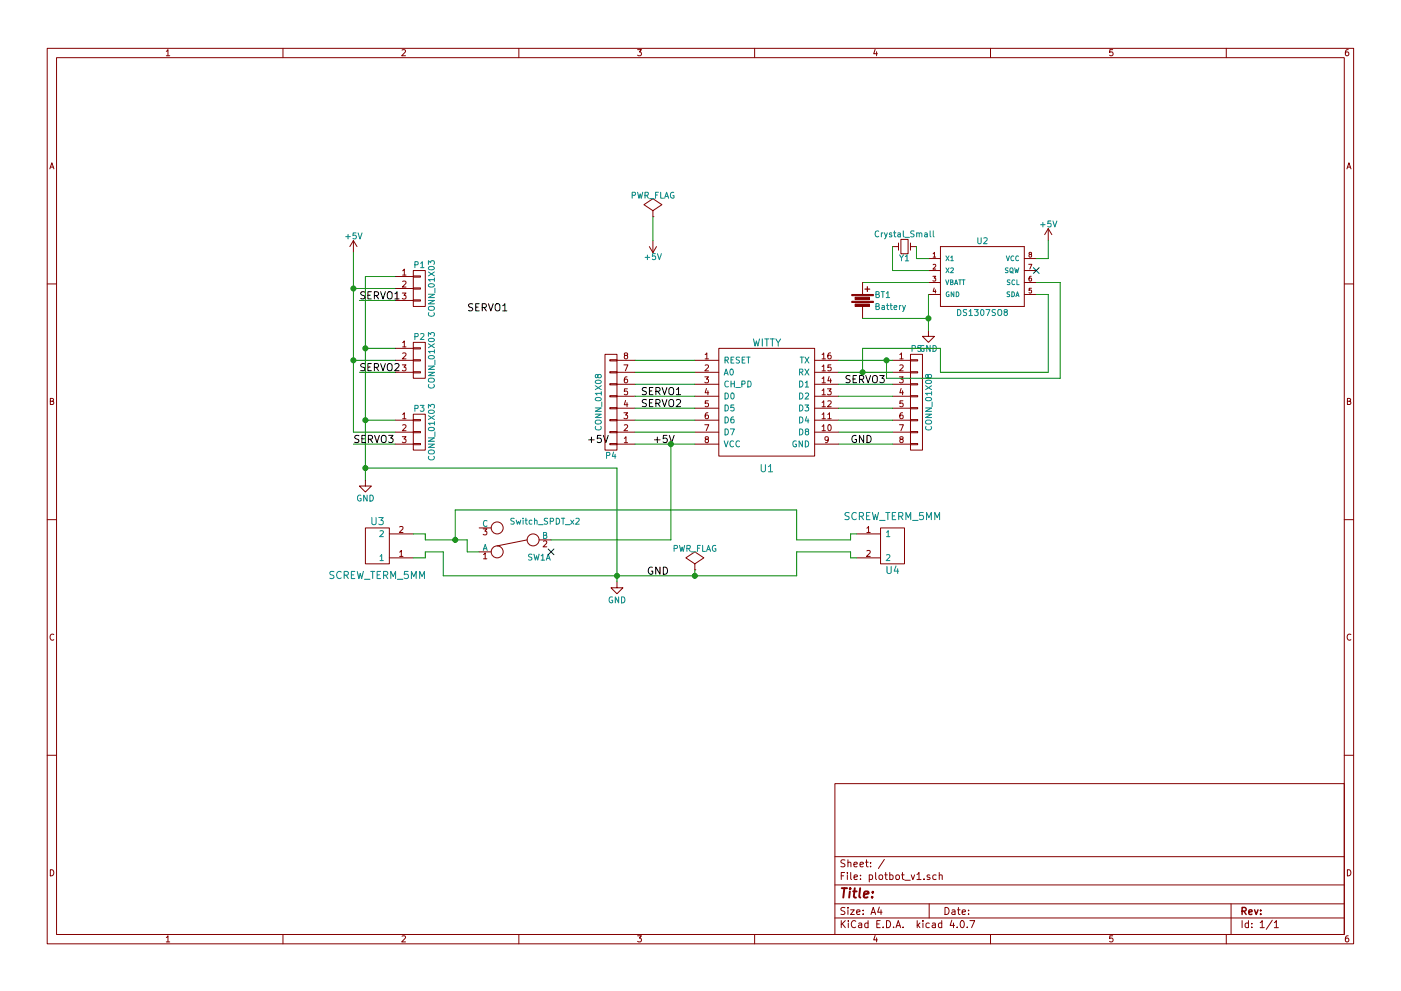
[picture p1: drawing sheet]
<svg xmlns="http://www.w3.org/2000/svg" width="297mm" height="210mm" viewBox="0 0 297 210" stroke-linecap="round" stroke-linejoin="round" font-family="sans-serif">
<g fill="none" stroke="#840000" stroke-width=".21">
<path d="M10 10.3h277v189.9h-277zM12 12.2h273v186.1h-273zM35.3 10.9l.3-.4v1.3M35.3 11.8h.7M60 10.3v1.9M85.2 10.6l.5-.1 .3 .4-.8 .9h.8M110 10.3v1.9M135.2 10.5h.8l-.4 .5 .3 .1 .1 .2-.1 .4-.2 .1-.5-.1M160 10.3v1.9M185.5 10.5l-.3 .9h.8M185.9 11v.8M210 10.3v1.9"/>
<path d="M235.9 10.5h-.6v.6h.6l.1 .5-.3 .2-.4-.1M260 10.3v1.9M285.9 10.5l-.4 .1-.2 .2-.1 .8 .3 .2 .4-.1 .1-.4-.1-.2-.4-.1-.3 .3M10.6 35.8l.4-1.3 .4 1.3M10.7 35.5h.6M285.6 35.8l.4-1.3 .4 1.3M285.7 35.5h.6M74.9 51l-.7 1.3M74.9 51v2.6M74.9 51l.8 1.3M83.8 58.7h3.8M85.4 57.4l.3-.3v1.3"/>
<path d="M85.4 59.7l.5-.1 .2 .4-.8 .9h.8M85.4 58.4h.7M87.6 58.5h1.6v.3h-1.6zM87.6 57.4h2.6v7.6h-2.6zM137.7 52.3l.7 1.3M138.4 46h.1M138.4 44.7l1.9-1.3-1.9-1.2-1.9 1.2 1.9 1.3v1.3M138.4 51v2.6M139.2 52.3l-.8 1.3M182.9 59.9v2.6M189.2 52.3h1.3M190.5 51.6v1.5"/>
<path d="M191 50.8h1.5v3h-1.5zM193 52.3h1.3M193 51.6v1.5M196.8 54.9h2.6M196.8 57.4h2.6M196.8 59.9h2.6M197.8 58.6h.6l-.3 .4 .3 .1v.4h-.6M197.8 53.8l.3-.3v1.1M197.8 56.2l.4-.1 .2 .3-.6 .7h.6M197.8 54.6h.6M199.4 52.3h17.8v12.7h-17.8zM217.2 54.9h2.5"/>
<path d="M217.2 57.4h2.5M217.2 59.9h2.5M218.1 56.1h.7l-.5 1M218.3 54l-.1-.2v-.2h.4l.1 .3-.5 .3 .1 .4 .4-.1v-.4l-.2-.1M218.6 58.6l-.3 .1-.1 .7 .1 .2 .4-.1-.1-.5h-.3l-.1 .2M222.2 48.5l-.7 1.3M222.2 48.5v2.5M222.2 48.5l.8 1.3M10 60.2h2M83.8 76.4h3.8M83.8 79h3.8M83.8 61.2h3.8"/>
<path d="M83.8 63.7h3.8M83.8 73.9h3.8M85.3 62.2h.8l-.5 .5 .4 .1v.5l-.1 .1-.6-.1M85.3 77.4h.8l-.5 .5 .4 .1v.6l-.1 .1-.6-.1M85.4 72.7l.3-.4v1.3M85.4 75l.5-.1 .2 .3-.8 .9h.8M85.4 73.6h.7M87.6 63.6h1.6v.3h-1.6zM87.6 61.1h1.6v.2h-1.6zM87.6 78.9h1.6v.2h-1.6zM87.6 76.3h1.6v.3h-1.6zM87.6 73.8h1.6v.2h-1.6z"/>
<path d="M87.6 72.6h2.6v7.7h-2.6zM128.3 75.2h2.5v20.3h-2.5zM129.3 76.3h1.5v.3h-1.5zM129.3 78.9h1.5v.2h-1.5zM130.8 76.4h3.8M130.8 79h3.8M132.3 77.4h.8l-.5 1.3M132.6 75.4l-.2-.2v-.2h.6v.3l-.5 .2-.1 .2v.3l.2 .1h.2l.3-.2-.1-.4-.2-.1M132.9 80h-.3l-.2 .3v.7l.2 .2 .4-.1-.1-.6-.3-.1-.2 .3M147.3 76.4h5.1M147.3 79h5.1M149.4 80h.8l-.4 .4 .4 .1v.6l-.2 .1-.6-.1"/>
<path d="M149.5 75.2l.4-.3v1.2M149.5 77.5l.5-.1 .2 .4-.8 .9h.8M149.5 76.1h.7M152.4 73.9h20.3v22.9h-20.3zM172.7 76.4h5.1M172.7 79h5.1M174.3 77.8l.4-.4v1.3M174.3 75.2l.4-.3v1.2M174.3 76.1h.7M174.3 78.7h.7M175.8 79.9l-.3 .9h.8M176.1 74.9h-.4l-.1 .3-.1 .7 .2 .2 .5-.1-.1-.6h-.4l-.2 .2"/>
<path d="M176.2 77.4h-.6l-.1 .6h.7v.6l-.2 .1-.5-.1M182.9 65v2.6M189.2 76.4h3.8M189.2 79h3.8M190.7 80h.8l-.4 .4 .3 .1v.6l-.1 .1-.6-.1M190.8 75.2l.3-.3v1.2M190.8 77.5l.5-.1 .2 .4-.8 .9h.8M190.8 76.1h.7M193 75.2h2.6v20.3h-2.6zM193 78.9h1.6v.2h-1.6zM193 76.3h1.6v.3h-1.6zM196.8 70.1v1.3h1.3l-1.3 1.2-1.2-1.2h1.2"/>
<path d="M196.8 62.5h2.6M198.1 61.1l-.3 .7h.7M198.3 61.5v.7M217.2 62.5h2.5M218.7 61.2h-.5v.4h.4l.1 .5h-.5M285 60.2h2M10.7 85.1h.5l.1-.5-.6-.1v1.3h.5l.2-.4-.3-.3M83.8 89.1h3.8M83.8 91.7h3.8M83.8 94.2h3.8M85.3 92.7h.8l-.5 .4 .4 .1v.6l-.1 .1-.6-.1M85.4 87.9l.3-.3v1.2"/>
<path d="M85.4 90.2l.5-.1 .2 .4-.8 .9h.8M85.4 88.8h.7M87.6 94.1h1.6v.3h-1.6zM87.6 91.6h1.6v.2h-1.6zM87.6 89h1.6v.3h-1.6zM87.6 87.9h2.6v7.6h-2.6zM129.3 81.4h1.5v.3h-1.5zM129.3 83.9h1.5v.3h-1.5zM129.3 86.5h1.5v.2h-1.5zM129.3 89h1.5v.3h-1.5zM129.3 91.6h1.5v.2h-1.5zM129.3 94.1h1.5v.3h-1.5z"/>
<path d="M130.8 81.5h3.8M130.8 84.1h3.8M130.8 86.6h3.8M130.8 89.1h3.8M130.8 91.7h3.8M130.8 94.2h3.8M132.3 87.6h.8l-.5 .5 .4 .1v.5l-.2 .1-.5-.1M132.4 93l.3-.3v1.2M132.4 90.2l.4-.1 .3 .4-.8 .9h.8M132.4 93.9h.7M132.6 85l-.2 .9h.7M132.9 85.4v.9"/>
<path d="M133 82.5h-.6v.6h.6v.5l-.2 .2-.4-.2M147.3 81.5h5.1M147.3 84.1h5.1M147.3 86.6h5.1M147.3 89.1h5.1M147.3 91.7h5.1M147.3 94.2h5.1M149.4 90.1h.9l-.6 1.3M149.7 93.2l-.2-.2 .1-.2h.6v.3l-.6 .1-.1 .2 .1 .4 .1 .1h.3l.2-.2v-.4l-.2-.1M149.8 82.4l-.3 .9h.8M150.1 87.6h-.4l-.1 .3-.1 .7 .2 .2 .5-.1-.1-.6h-.4l-.2 .2M150.1 82.9v.9"/>
<path d="M150.2 85h-.6l-.1 .6h.7v.6l-.2 .1-.5-.1M172.7 81.5h5.1M172.7 84.1h5.1M172.7 86.6h5.1M172.7 89.1h5.1M172.7 91.7h5.1M172.7 94.2h5.1M174.3 90.5l.4-.4v1.3M174.3 87.9l.4-.3v1.2M174.3 85.4l.4-.4v1.3M174.3 82.8l.4-.3v1.3M174.3 80.3l.4-.3v1.2"/>
<path d="M174.3 91.4h.7M174.3 88.8h.7M174.3 86.3h.7M174.3 83.8h.7M174.3 81.2h.7M175.4 82.5h.8l-.4 .5 .4 .1v.5l-.2 .2-.6-.2M175.5 87.9l.4-.3v1.2M175.5 85.1l.5-.1 .2 .4-.8 .9h.8M175.5 88.8h.7M175.6 93.2l-.2 .2h-.4v-.6l.4-.1 .2 .2v.7l-.3 .3h-.3M175.6 90.2l.2-.1a.67 .67 0 0 1 .4 .6 .67 .67 0 0 1-.4 .7l-.3-.5zM176.1 80.4v.8"/>
<path d="M189.2 81.5h3.8M189.2 84.1h3.8M189.2 86.6h3.8M189.2 89.1h3.8M189.2 91.7h3.8M189.2 94.2h3.8M190.7 90.1h.8l-.5 1.3M191 93.2l-.2-.2v-.2h.6v.3l-.5 .1-.1 .2v.4l.2 .1h.3l.2-.2-.1-.4-.1-.1M191.1 82.4l-.3 .9h.7M191.4 87.6h-.4l-.2 .3v.7l.2 .2 .4-.1v-.6h-.4l-.2 .2M191.4 82.9v.9M191.4 85h-.6v.6h.6v.6l-.1 .1-.5-.1"/>
<path d="M193 94.1h1.6v.3h-1.6zM193 91.6h1.6v.2h-1.6zM193 89h1.6v.3h-1.6zM193 86.5h1.6v.2h-1.6zM193 83.9h1.6v.3h-1.6zM193 81.4h1.6v.3h-1.6zM285.7 85.1h.5l.1-.5-.6-.1v1.3h.5l.2-.4-.3-.3M10 110.3h2M77.5 112h5v7.6h-5zM77.5 101.8v1.3h1.2l-1.2 1.3-1.3-1.3h1.3M82.5 118.4h5.1M82.5 113.3h5.1"/>
<path d="M84.7 117.1l.4-.3v1.3M84.7 111.8l.5-.1 .2 .4-.7 .9h.7M84.7 118.1h.7M101.6 117.1h2.5M101.6 112h2.5M102.4 112.2h.8l-.4 .5 .4 .1v.6l-.2 .1-.6-.1M102.5 117.6l.4-.3v1.3M102.5 118.6h.7M111.8 114.5l-6.4 1.3M114.3 114.5h2.5M115.2 114.9l.5-.1 .2 .3-.8 .9h.8M147.3 119.6l1.9-1.2-1.9-1.3-1.9 1.3 1.9 1.2v1.3"/>
<path d="M181.6 118.4h5.1M181.6 113.3h5.1M183.8 112.1l.3-.4v1.3M183.8 116.9l.5-.1 .2 .3-.8 1h.8M183.8 113h.7M186.7 112h5.1v7.6h-5.1zM285 110.3h2M11.4 134.6a.58 .58 0 0 0-.8 .6 .58 .58 0 0 0 .8 .5M130.8 123.4v1.3h1.3l-1.3 1.3-1.3-1.3h1.3M147.3 120.9h.1M286.4 134.6a.58 .58 0 0 0-.8 .6 .58 .58 0 0 0 .8 .5M10 160.2h2"/>
<path d="M177 166.3h108v32h-108zM285 160.2h2M10.7 184.5a.65 .65 0 0 1 .7 .7 .65 .65 0 0 1-.7 .6zM35.3 198.9l.3-.4v1.3M35.3 199.8h.7M60 198.3v1.9M85.2 198.6l.5-.1 .3 .4-.8 .9h.8M110 198.3v1.9M135.2 198.5h.8l-.4 .5 .3 .1 .1 .2-.1 .4-.2 .1-.5-.1M160 198.3v1.9M177 194.8h108M177 191.8h108"/>
<path d="M177 187.8h108M177 181.8h108M178.4 195.3v1.5M178.4 185.8h.5M178.6 196l.6 .8M179.1 185.1h-.7v1.5M179.1 192.6l-.5-.1-.3 .3 .1 .3 .7 .4v.4l-.2 .1-.6-.1M179.1 182.5l-.5-.1-.3 .3 .1 .3 .7 .4v.4l-.2 .1-.6-.1M179.2 195.3l-.8 .9M179.7 185.1v.2M179.7 185.6v1M179.8 192.5v.2"/>
<path d="M179.8 183.1l.2-.2 .4 .1v.9M179.8 182.4v1.5M179.8 193v1M179.9 195.3v.2M179.9 195.8v1M180.3 193h.8l-.8 1h.8M180.4 185.1v1.3l.2 .2M181.1 183.4l.7-.1-.1-.3-.4-.1-.2 .2v.7h.6M181.1 186.1l.7-.1-.1-.3-.4-.1-.2 .2 .1 .7h.5M181.4 195.5a.71 .71 0 0 0-1 .5 .71 .71 0 0 0 .8 .8l.2-.1M181.6 193.5l.7-.1v-.3l-.4-.1-.3 .2 .1 .7h.6M182.1 195.9h.6v.9"/>
<path d="M182.3 183.4l.8-.1-.1-.3-.4-.1-.3 .2 .1 .7h.6M182.4 186.5v.1M182.4 185.7v.1M182.7 196.2l-.7 .3 .2 .3 .5-.1M183 193.9v.1M183 193.1v.1M183.5 182.9h.6M183.7 182.4v1.3l.4 .2M184 195.9l-.4-.1-.3 .3 .1 .6 .2 .1 .4-.1M184 195.3v1.5M184.3 185.7l.4-.1 .3 .3-.1 .6h-.6M184.3 185.6v1.5"/>
<path d="M184.6 183.8v.1M184.6 183v.1M184.7 194l.4-1.5 .5 1.5M184.8 193.6h.7M185.5 198.5l-.3 .9h.8M185.6 185.1v1.3l.3 .2M185.9 199v.8M185.9 196h.5M186.4 192.5l-.3 1h.9M186.4 185.7l.2-.1 .5 .1v.6l-.1 .2-.4 .1-.2-.1zM186.6 195.3h-.7v1.5h.7M186.8 193v1"/>
<path d="M187.2 196.7v.1M187.5 182.3l-1.3 2M187.6 185.6h.5M187.8 185.1v1.3l.3 .2M188 195.3a.76 .76 0 0 1 .8 .8 .76 .76 0 0 1-.8 .7zM188.6 185.7l.5-.1 .3 .3-.2 .6h-.6M188.6 185.1v1.5M189.5 196.7v.1M190 196.8l.4-1.5 .6 1.5M190 185.7l.2-.1 .4 .1 .1 .6-.1 .2-.4 .1-.2-.1zM190.1 196.4h.7M191.1 185.6h.6"/>
<path d="M191.3 185.1v1.3l.4 .2M191.5 196.7v.1M191.8 186.8h1.2M193.2 185.6l.3 1 .4-1M194.4 185.5l.4-.4v1.5M194.4 186.6h.9M194.5 195.3v1.5M194.6 196.3l.4 .5M195 195.8l-.5 .6M195.7 195.3v.2M195.7 195.8v1M195.9 186.5v.1"/>
<path d="M197 191.8v3M197 195.9l-.4-.1-.3 .3 .1 .6 .2 .1 .4-.1M197.1 185.7l-.3-.1-.3 .2 .1 .2 .5 .2v.3h-.6M197.7 195.9h.6v.9M198.3 196.2l-.7 .3 .2 .3 .5-.1M198.5 185.7l-.5-.1-.2 .3v.6l.2 .1 .5-.1M199.1 185.7l.2-.1 .4 .1 .1 .9M199.1 185.1v1.5M199.7 195.9l-.5-.1-.2 .3v.6l.2 .1 .5-.1M199.7 195.3v1.5M200.4 192.5a.76 .76 0 0 1 .8 .8 .76 .76 0 0 1-.8 .7zM201.8 195.2l-.4 1.1h1"/>
<path d="M201.9 193.1h.5l.1 .9M202.2 195.8v1M202.5 193.4l-.7 .3 .2 .3 .5-.1M202.9 196.7v.1M203 193h.6M203.2 192.5v1.3l.4 .2M203.8 195.4l.1-.1a.8 .8 0 0 1 .6 .8 .8 .8 0 0 1-.6 .7 .97 .97 0 0 1-.1-1.4zM204 193.5l.7-.1-.1-.3-.4-.1-.2 .2 .1 .7h.5M205.1 196.7v.1M205.4 193.9v.1M205.4 193.1v.1M205.6 195.3h1.1l-.7 1.5"/>
<path d="M210 198.3v1.9M235.9 198.5h-.6v.7l.6-.1 .1 .5-.3 .2-.4-.1M260 198.3v1.9M261 191.8v6.5M263.3 195.3v1.5M264.7 195.9l-.4-.1-.3 .3 .1 .6 .2 .1 .4-.1M264.7 195.3v1.5M265.4 196.7v.1M265.4 195.9v.1M267.2 195.8l.4-.5v1.5M267.2 196.8h.8M269.7 195.2l-1.2 2"/>
<path d="M270.2 195.8l.4-.5v1.5M270.2 196.8h.8M285.7 184.5a.65 .65 0 0 1 .7 .7 .65 .65 0 0 1-.7 .6zM285.9 198.5l-.4 .1-.2 .3-.1 .7 .3 .2 .4-.1 .1-.4-.1-.2-.4-.1-.3 .3"/>
<circle cx="105.4" cy="112" r="1.27"/>
<circle cx="105.4" cy="117.1" r="1.27"/>
<circle cx="113" cy="114.5" r="1.27"/>
</g>
<path d="M263.3 193.3l.8-.1 .1-.2-.1-.3-.2-.2h-.6v1.5M263.7 193.3l.5 .7M264.8 193.5l.7-.1-.1-.3-.4-.1-.2 .2v.7h.6M266 193l.3 1 .4-1M267.3 193.9v.1M267.3 193.1v.1" fill="none" stroke="#840000" stroke-width=".3"/>
<path d="M178.5 188.4h1.1M179 188.4l-.2 2M180.2 189.1l-.2 1.3M180.3 188.4l-.1 .2 .2-.1-.1-.1-.1 .2M180.9 189.1h.7M181.2 188.4l-.2 1.8 .1 .1 .4 .1M182.4 188.4l-.2 1.8 .2 .2M183.2 189.8l.9-.2v-.4l-.6-.1-.3 .3v.9h.7M184.9 190.3v.1M185.1 189.2l-.1 .2-.1-.1 .2-.1-.1 .2" fill="none" stroke="#840000" stroke-width=".41"/>
<g fill="none" stroke="#008484" stroke-width=".21">
<path d="M73.3 50.2h1M73.8 49.7v1M75.5 49.4h-.6l-.1 .6h.7v.6l-.2 .1-.5-.1M75.9 49.4l.4 1.3 .5-1.3M88 56.2l.6-.1v-.5l-.6-.1v1.3M89.2 55.9l.3-.4v1.3M89.2 56.8h.7M90.8 56.1v-.8l.5 .4 .1-.3h.6l.1 .1-.1 .6M90.8 57.7l1.3 .8M90.9 56.7a.76 .76 0 0 1 1.2 .3 .74 .74 0 0 1-1.3-.2zM92.1 59.3h-1.3l.4 .4M92.1 59v.7"/>
<path d="M92.1 57.7l-1.3 .8M134 41.4h.6l.1-.5-.7-.1v1.3M135.2 40.8l.3 1.3 .2-1 .3 1 .3-1.3M136.8 41.4h.6v-.5l-.6-.1v1.3M136.8 54.6h.9M137.1 41.4l.4 .7M137.3 54.1v1M137.7 42.2h1M139 53.8h-.6l-.1 .6h.7v.6l-.2 .1-.5-.1M139 41.4h.4M139.4 53.8l.4 1.3 .4-1.3M139.6 40.8h-.6v1.3"/>
<path d="M140.1 40.8v1.3h.6M140.9 42.1l.4-1.3 .5 1.3M141 41.7h.6M142.8 40.8a.59 .59 0 0 0-.7 .6 .59 .59 0 0 0 .7 .6l.1-.5h-.2M186.3 49.1a.56 .56 0 0 0-.8 .5 .56 .56 0 0 0 .8 .5M186.9 49.4v.9M187.2 49.4l-.3 .3M187.5 49.4l.3 .9M188.1 49.4l-.4 1.2-.2 .1M189.1 49.5l-.4-.1-.1 .2v.2l.5 .1v.3h-.5M189.5 49.4h.4M189.6 49v1.1l.3 .2"/>
<path d="M190.4 49.5h.5v.8M190.7 54.1l.4 .6 .5-.6M190.9 49.7l-.6 .3 .2 .3 .4-.1M191.1 54.7v.6M191.5 49v1.1l.2 .2M191.9 50.4h.9M191.9 54.4l.4-.3v1.2M191.9 55.3h.8M193.8 49h-.6l-.1 .5a.54 .54 0 0 1 .7 .6l-.2 .2-.5-.1M194.4 49.5l.1-.1 .3 .1 .1 .8M194.4 49.4v.9M194.9 49.6l.2-.2 .3 .1 .1 .8"/>
<path d="M196.1 49.5h.4l.1 .8M196.6 49.7l-.6 .3 .2 .3 .4-.1M197.2 49v1.1l.2 .2M197.9 49v1.1l.1 .2M200.5 59.4l.3 1 .4-1M200.6 54.3l.6 1M200.6 56.8l.6 1.1M201.2 54.3l-.6 1M201.2 56.8l-.6 1.1M201.5 59.9l.5-.1v-.3l-.5-.1v1h.4l.2-.3-.2-.2M201.6 54.6l.3-.3v1M201.6 56.9l.4-.1 .1 .3-.6 .8h.6"/>
<path d="M201.6 55.3h.5M203.3 59.4h.5M203.5 59.4v1M204 59.4h.6M204.3 59.4v1M207.3 50.4v1.1l.2 .2h.3l.2-.2v-1.1M208.6 50.5l.5-.1 .2 .4-.8 .9h.8M213.4 54.3l.3 1 .3-1M213.7 56.9h-.5v.3a.43 .43 0 0 1 .5 .6h-.5M214.1 59.4h-.5v.4a.43 .43 0 0 1 .5 .5h-.5M214.2 56.9l.4-.1 .1 .2 .1 .5-.2 .4-.4-.2zM214.3 57.6l.5 .4"/>
<path d="M214.9 54.4a.44 .44 0 0 0-.6 .4 .44 .44 0 0 0 .6 .4M215.1 59.5a.44 .44 0 0 0-.6 .4 .44 .44 0 0 0 .6 .4M215.1 56.8l.3 1.1 .2-.8 .1 .8 .3-1.1M215.6 59.4v1h.5M216 54.4a.44 .44 0 0 0-.7 .4 .44 .44 0 0 0 .7 .4M220.6 47.7h1M221.1 47.2v1M222.8 46.9h-.6l-.1 .6h.7v.5l-.2 .2-.5-.2M223.2 46.9l.4 1.3 .5-1.3M88 71.4l.6-.1v-.4l-.6-.1v1.2M89.2 70.9l.5-.1 .2 .3-.8 .9h.8M90.8 63.7h1.3l-1.3 .8h1.3"/>
<path d="M90.8 62.4h1.3l-1.3 .7h1.3M90.8 79h1.3l-1.3 .7h1.3M90.8 77.7h1.3l-1.3 .7h1.3M90.8 71.3v-.7l.5 .4 .1-.4h.6l.1 .2-.1 .5M90.8 72.9l1.3 .9M90.9 65.2l.8-.2a.42 .42 0 0 1 .4 .2 .42 .42 0 0 1-.1 .5l-.3 .1h-.7l-.2-.2zM90.9 60.4a.76 .76 0 0 1 1.2 .2 .74 .74 0 0 1-1.3-.1zM90.9 75.6a.76 .76 0 0 1 1.2 .3 .74 .74 0 0 1-1.3-.2zM90.9 72a.76 .76 0 0 1 1.2 .2 .74 .74 0 0 1-1.3-.1zM90.9 66.3a.56 .56 0 0 0 .6 .8 .56 .56 0 0 0 .5-.8M92.1 74.6h-1.3l.4 .3M92.1 74.2v.7"/>
<path d="M92.1 72.9l-1.3 .9M92.2 61.2v.9M92.2 76.4v1M126.7 79.7l.3-.3 .4 .1 .1 .2-.1 .4-.4 .1-.2-.1-.2-.6h-.3v.6l.2 .1 .2-.3M153.5 79.6l.4-1.3 .5 1.3M153.7 79.2h.6M153.7 76.4l.6-.1 .1-.4-.7-.1v1.2M154 76.4l.4 .6M154.9 78.4l.1-.1a.67 .67 0 0 1 .5 .6 .67 .67 0 0 1-.5 .7l-.2-.5zM155 76.3h.4M155.6 75.8h-.6v1.2h.6M156.8 75.8h-.6l-.1 .4a.54 .54 0 0 1 .6 .7l-.1 .1h-.5"/>
<path d="M157.4 76.3h.4M158 75.8h-.6v1.2h.6M158.3 75.8h.7M158.7 75.8v1.2M159.7 71.9l.4 1.5 .3-1.1 .3 1.1 .3-1.5M161.6 71.9v1.5M162.2 71.9h.8M162.6 71.9v1.5M163.3 71.9h.9M163.8 71.9v1.5M164.5 71.9l.5 .8 .5-.8M165 72.7v.7"/>
<path d="M169.5 79l.6-.1 .1-.5-.7-.1v1.3M169.6 75.8h.8M169.8 79l.4 .6M170 75.8v1.2M170.7 78.3l.8 1.3M170.7 75.8l.8 1.2M171.5 78.3l-.8 1.3M171.5 75.8l-.8 1.2M185.7 62.5l.6-.1v-.4l-.6-.1v1.2h.5l.2-.4-.2-.2M185.7 65l.6-.1v-.4l-.6-.1v1.3h.5l.2-.5-.2-.2M186.8 61.9h.7M187 64.9h.5v.8"/>
<path d="M187.2 61.9v1.2M187.5 65.1l-.6 .3 .2 .3 .4-.1M187.9 62.2l.4-.3v1.2M187.9 63.1h.7M188 64.8h.4M188.1 64.4v1.1l.3 .2M188.7 64.8h.5M188.9 64.4v1.1l.3 .2M189.6 65.2l.5-.1v-.2l-.4-.1-.1 .2v.6h.5M190.7 64.8v.9M191.1 64.8l-.4 .3M191.4 64.8l.3 .9"/>
<path d="M192 64.8l-.5 1.2-.1 .1M193.4 74l.6-.1v-.5l-.6-.1v1.3M195.2 73.3h-.6v.6h.6v.5l-.1 .2-.5-.2M195.9 73.3a.59 .59 0 0 0-.7 .6 .59 .59 0 0 0 .7 .6v-.5h-.2M196.8 79.7l.2-.3 .4 .1 .1 .2-.1 .4-.4 .1-.2-.1-.2-.6h-.3v.6l.2 .1 .3-.3M197.2 73.3v1.3l-.7-1.3v1.3M197.8 73.3a.64 .64 0 0 1 .7 .6 .64 .64 0 0 1-.7 .7zM201.2 62a.45 .45 0 0 0-.6 .4 .45 .45 0 0 0 .6 .4v-.3h-.2M202.2 61.9v1l-.5-1v1M202.4 60.4l.3-1 .3 1M202.5 60.1h.5M202.7 61.9a.51 .51 0 0 1 .6 .5 .51 .51 0 0 1-.6 .5z"/>
<path d="M203 65.7a.64 .64 0 0 1 .7 .6 .64 .64 0 0 1-.7 .6zM205 65.7h-.7v.5a.54 .54 0 0 1 .6 .6l-.2 .1h-.5M205.5 66l.3-.3v1.2M205.5 66.9h.7M206.6 65.7h.8l-.4 .5 .3 .1v.5l-.1 .1-.6-.1M208 65.8l.2-.1a.67 .67 0 0 1 .4 .6 .67 .67 0 0 1-.4 .6l-.3-.4zM209 65.7h.9l-.6 1.2M211 65.7h-.6v.5a.54 .54 0 0 1 .6 .6l-.2 .1h-.5M211.6 65.9l.2-.2h.4l.2 .8a.42 .42 0 0 1-.2 .4 .42 .42 0 0 1-.5 0l-.1-.4zM213.1 66.2l-.2-.2 .1-.3 .5 .1v.3l-.5 .2-.1 .2v.3l.2 .1h.3l.2-.2-.1-.4-.1-.1M214.1 62h-.5v.3a.43 .43 0 0 1 .4 .5l-.5 .1M214.5 61.9a.51 .51 0 0 1 .6 .5 .51 .51 0 0 1-.6 .5z"/>
<path d="M215.4 62.9l.3-1 .4 1M215.5 62.7h.5M88 86.7l.6-.1v-.5l-.6-.1v1.3M89.1 86h.8l-.4 .5 .3 .1v.5l-.1 .2-.6-.2M90.8 94.2h1.3l-1.3 .7h1.3M90.8 92.9h1.3l-1.3 .7h1.3M90.8 86.6v-.8l.5 .4 .1-.4h.6l.1 .2-.1 .6M90.8 88.2l1.3 .8M90.9 80.4l.8-.2a.42 .42 0 0 1 .4 .3 .42 .42 0 0 1-.1 .4l-.3 .2-.7-.1-.2-.2zM90.9 95.7l.8-.2a.42 .42 0 0 1 .4 .2 .42 .42 0 0 1-.1 .4l-.3 .2h-.7l-.2-.3zM90.9 90.9a.76 .76 0 0 1 1.2 .2 .74 .74 0 0 1-1.3-.1zM90.9 87.2a.76 .76 0 0 1 1.2 .2 .74 .74 0 0 1-1.3-.1z"/>
<path d="M90.9 81.6a.56 .56 0 0 0 .6 .7 .56 .56 0 0 0 .5-.7M90.9 96.8a.56 .56 0 0 0 .6 .8 .56 .56 0 0 0 .5-.8M92.1 89.8h-1.3l.4 .4M92.1 89.5v.7M92.1 88.2l-1.3 .8M92.2 91.6v1M126.2 87.9h1.3l-1.3 .7h1.3M126.2 86.6h1.3l-1.3 .7h1.3M126.2 81.8l1.3 .9M126.3 89.3l.8-.2a.42 .42 0 0 1 .3 .2 .42 .42 0 0 1 0 .5l-.3 .2-.7-.1-.2-.2zM126.3 84.5a.76 .76 0 0 1 1.2 .3 .74 .74 0 0 1-1.3-.2zM126.3 80.8a.76 .76 0 0 1 1.2 .3 .74 .74 0 0 1-1.3-.1z"/>
<path d="M126.3 90.5a.56 .56 0 0 0 .5 .7 .56 .56 0 0 0 .6-.7M127.5 83.5h-1.3l.4 .3M127.5 83.1v.7M127.5 81.8l-1.3 .9M127.6 85.3v1M128.6 96.6h.6l.1-.5-.7-.1v1.3M130.1 95.9l-.3 .9h.8M130.4 96.4v.9M153.5 93.5l.4 1.3 .5-1.3M153.7 83.4a.64 .64 0 0 1 .7 .6 .64 .64 0 0 1-.7 .7zM153.7 85.9a.64 .64 0 0 1 .7 .7 .64 .64 0 0 1-.7 .6zM153.7 88.5a.64 .64 0 0 1 .7 .6 .64 .64 0 0 1-.7 .6z"/>
<path d="M153.7 91a.64 .64 0 0 1 .7 .6 .64 .64 0 0 1-.7 .7zM154.4 80.9a.56 .56 0 0 0-.7 .6 .56 .56 0 0 0 .7 .5M154.9 91h.8l-.5 1.3M155 80.8v1.3M155 81.4h.7M155 83.5l.2-.1a.67 .67 0 0 1 .5 .6 .67 .67 0 0 1-.5 .7l-.3-.5zM155.5 88.5h-.3l-.2 .3-.1 .7 .3 .2 .4-.1-.1-.6-.3-.1-.3 .3M155.5 93.6a.56 .56 0 0 0-.7 .6 .56 .56 0 0 0 .7 .5M155.6 85.9h-.6l-.1 .6h.7v.6l-.2 .1-.5-.1M155.7 80.8v1.3M156 82.2h1M156.8 93.6a.56 .56 0 0 0-.8 .6 .56 .56 0 0 0 .8 .5"/>
<path d="M157.3 81.5l.6-.1v-.5l-.6-.1v1.3M158.5 80.8a.64 .64 0 0 1 .8 .7 .64 .64 0 0 1-.8 .6zM161.4 98.6v1.2l.3 .3h.3l.3-.3v-1.2M162.9 99l.5-.4v1.5M168.8 93.6a.59 .59 0 0 0-.7 .6 .59 .59 0 0 0 .7 .5l.1-.4h-.3M169.5 91a.64 .64 0 0 1 .7 .6 .64 .64 0 0 1-.7 .7zM169.5 88.5a.64 .64 0 0 1 .7 .6 .64 .64 0 0 1-.7 .6zM169.5 85.9a.64 .64 0 0 1 .7 .7 .64 .64 0 0 1-.7 .6zM169.5 83.4a.64 .64 0 0 1 .7 .6 .64 .64 0 0 1-.7 .7zM169.5 80.8a.64 .64 0 0 1 .7 .7 .64 .64 0 0 1-.7 .6zM170.1 93.5v1.3l-.7-1.3v1.3M170.7 85.9h.7l-.4 .5 .4 .1v.6l-.2 .1-.5-.1"/>
<path d="M170.7 93.5a.64 .64 0 0 1 .8 .7 .64 .64 0 0 1-.8 .6zM170.7 83.5l.5-.1 .2 .3-.7 1h.7M170.7 81.2l.4-.4v1.3M170.7 82.1h.7M171 91.5l-.3-.2 .1-.2h.6v.3l-.6 .2-.1 .2 .1 .3 .2 .2h.2l.2-.3v-.3l-.2-.2M171 88.4l-.3 .9h.8M171.3 88.9v.8M196.2 87.9h1.3l-1.3 .7h1.3M196.2 86.6h1.3l-1.3 .7h1.3M196.2 81.8l1.3 .9M196.3 89.3l.8-.2a.42 .42 0 0 1 .4 .2 .42 .42 0 0 1-.1 .5l-.3 .2-.7-.1-.2-.2zM196.3 84.5a.76 .76 0 0 1 1.2 .3 .74 .74 0 0 1-1.3-.2z"/>
<path d="M196.3 80.8a.76 .76 0 0 1 1.2 .3 .74 .74 0 0 1-1.3-.1zM196.3 90.5a.56 .56 0 0 0 .6 .7 .56 .56 0 0 0 .5-.7M197.5 83.5h-1.3l.4 .3M197.5 83.1v.7M197.5 81.8l-1.3 .9M197.6 85.3v1M76.5 105.1a.59 .59 0 0 0-.7 .6 .59 .59 0 0 0 .7 .5l.1-.4h-.3M77.8 105v1.3l-.7-1.3v1.3M78.4 105a.64 .64 0 0 1 .8 .7 .64 .64 0 0 1-.8 .6zM78.8 109.8v1.2l.3 .3h.3l.3-.3v-1.2M80.3 109.8h1l-.6 .6 .6 .3-.1 .5-.3 .1-.6-.1M80.6 118l.3-.3v1.2"/>
<path d="M80.6 112.7l.5-.1 .2 .3-.8 1h.8M80.6 118.9h.7M102.5 116.8l.4-1.3 .4 1.3M102.6 116.4h.6M103.3 110.5a.56 .56 0 0 0-.8 .6 .56 .56 0 0 0 .8 .5M109 110h-.6v.4a.54 .54 0 0 1 .6 .7l-.2 .1-.5-.1M109.4 110.4l.3 .8 .2-.6 .3 .6 .2-.8M110.9 110v.1M110.9 110.4v.8M111.3 110.4h.5M111.5 110v1l.3 .2M112.8 117.6h-.6l-.1 .5a.54 .54 0 0 1 .6 .6l-.2 .1h-.4"/>
<path d="M112.8 110.4h-.4l-.2 .2 .1 .5h.5M113.2 117.6l.3 1.2 .3-.9 .2 .9 .3-1.2M113.3 110.5l.2-.1h.3l.1 .8M113.3 110v1.2M114.2 111.3h.9M114.7 117.9l.4-.3v1.2M114.7 118.8h.7M115.2 113.6l.6-.1v-.4l-.6-.1v1.2h.5l.3-.4-.3-.2M115.8 118.8l.4-1.2 .5 1.2M116 118.5h.5M116.1 110h-.6l-.1 .4a.54 .54 0 0 1 .7 .7l-.2 .1-.5-.1M116.7 110.6l.6-.1v-.4l-.6-.1v1.2"/>
<path d="M117.9 110a.64 .64 0 0 1 .8 .6 .64 .64 0 0 1-.8 .6zM119 110h.7M119.4 110v1.2M119.9 111.3h.9M121 110.4l.7 .8M121.7 110.4l-.7 .8M122.1 110.1l.5-.1 .2 .3-.8 .9h.8M142.9 116.4l.6-.1 .1-.5-.7-.1v1.3M144.1 115.7l.3 1.3 .2-.9 .3 .9 .3-1.3M145.6 116.4l.7-.1v-.5l-.7-.1v1.3M145.9 116.4l.5 .6M146.6 117.1h1"/>
<path d="M147.9 116.3h.4M148.5 115.7h-.6v1.3M149 115.7v1.3h.6M149.8 117l.4-1.3 .4 1.3M149.9 116.6h.6M151.7 115.8a.59 .59 0 0 0-.7 .5 .59 .59 0 0 0 .7 .6l.1-.5h-.2M162.9 100.1h.9M180 108.8l-.5-.1-.3 .2v.4l.7 .3 .1 .4-.3 .3-.6-.1M181.6 108.9a.72 .72 0 0 0-1.1 .5 .72 .72 0 0 0 .8 .9l.3-.2M182.2 109.5h.7l.2-.3-.1-.3-.2-.2h-.6v1.6M182.6 109.5l.5 .8M183.7 109.5h.5"/>
<path d="M184.5 108.7h-.8v1.6h.8M185 108.7l.3 1.6 .3-1.1 .3 1.1 .4-1.6M186.5 110.4h1.2M187.8 108.7h.9M188 112.9l.3-.3v1.3M188 117.8l.4-.1 .3 .3-.8 .9h.8M188 113.9h.7M188.2 108.7v1.6M189.2 109.5h.5M189.9 108.7h-.7v1.6h.7M190.6 109.5h.7l.1-.3v-.3l-.3-.2h-.5v1.6M190.9 109.5l.5 .8"/>
<path d="M192.1 110.3v-1.6l.5 1.1 .5-1.1v1.6M193.5 110.4h1.1M195.7 108.7h-.7l-.1 .8 .2-.2 .6 .1 .1 .6-.3 .3-.6-.2M196.4 110.3v-1.6l.6 1.1 .5-1.1v1.6M198.2 110.3v-1.6l.5 1.1 .5-1.1v1.6M70.8 121.3l-.6-.1-.2 .2v.4l.7 .3 .1 .4-.3 .3-.6-.1M72.3 121.4a.72 .72 0 0 0-1 .5 .72 .72 0 0 0 .7 .9l.3-.2M73 122h.7l.2-.3-.1-.3-.2-.2h-.6v1.6M73.4 122l.5 .8M74.5 122h.5M75.2 121.2h-.7v1.6h.7M75.7 121.2l.4 1.6 .3-1.1 .3 1.1 .3-1.6"/>
<path d="M77.3 122.9h1.1M78.6 121.2h.9M79 121.2v1.6M80 122h.5M80.7 121.2h-.7v1.6h.7M81.3 122h.8l.1-.3-.1-.3-.2-.2h-.6v1.6M81.7 122l.5 .8M82.9 122.8v-1.6l.5 1.1 .5-1.1v1.6M84.3 122.9h1.1M86.5 121.2h-.7l-.1 .8 .2-.2 .5 .1 .2 .6-.3 .3-.6-.2M87.2 122.8v-1.6l.5 1.1 .5-1.1v1.6M89 122.8v-1.6l.5 1.1 .5-1.1v1.6"/>
<path d="M129.8 126.7a.59 .59 0 0 0-.7 .6 .59 .59 0 0 0 .7 .5l.1-.5h-.2M131.2 126.6v1.3l-.7-1.3v1.3M131.8 126.6a.64 .64 0 0 1 .7 .7 .64 .64 0 0 1-.7 .6zM188.1 120.2v1.2l.3 .3h.2l.4-.3v-1.2M190 120.1l-.4 1.1h1M190.3 120.7v1"/>
</g>
<g fill="none" stroke="#000" stroke-width=".21">
<path d="M77.4 77.2l-.6-.1-.2 .2v.4l.6 .3 .2 .4-.3 .3-.6-.1M77.4 62l-.6-.1-.3 .3 .1 .4 .7 .2v.5l-.2 .1-.6-.1M78 77.9h.5M78 62.6h.5M78.7 77.1h-.7v1.6h.7M78.7 61.9h-.7v1.5h.7M79.4 77.9h.7l.2-.3-.1-.3-.2-.2h-.6v1.6M79.4 62.7l.7-.1 .2-.2-.1-.4-.2-.1h-.6v1.5M79.8 77.9l.5 .8M79.8 62.7l.5 .7M80.7 77.1l.5 1.6 .5-1.6M80.7 61.9l.5 1.5 .5-1.5"/>
<path d="M82.2 77.4a.5 .5 0 0 1 .6-.3 .5 .5 0 0 1 .3 .5v.9l-.3 .2a.53 .53 0 0 1-.7-.5zM82.3 62a.5 .5 0 0 1 .6-.1 .5 .5 0 0 1 .2 .5v.8l-.3 .2a.53 .53 0 0 1-.7-.5v-.5zM83.7 77.3l.6-.2 .3 .5-.9 1.1h.9M83.7 62.3l.5-.4v1.5M83.7 63.4h.9M100.2 64.5l-.6-.1-.3 .3 .2 .4 .7 .3v.4l-.3 .2-.6-.1M100.9 65.2h.5M101.6 64.4h-.7v1.6h.7M102.2 65.2h.8l.1-.3-.1-.3-.2-.2h-.6v1.6M102.6 65.2l.5 .8M103.6 64.4l.5 1.6 .5-1.6M105.1 64.7a.5 .5 0 0 1 .5-.3 .5 .5 0 0 1 .4 .5l-.1 .9-.3 .2a.53 .53 0 0 1-.6-.5z"/>
<path d="M106.6 64.9l.4-.5v1.6M106.6 66h.9M180.2 79.8l-.5-.1-.3 .1v.5l.7 .2 .1 .4-.3 .3-.6-.1M181.6 79.7h-.7v1.5h.7M183.6 79.7l.5 1.5 .5-1.5M185.1 79.9a.5 .5 0 0 1 .5-.2 .5 .5 0 0 1 .4 .5v.8l-.4 .2a.53 .53 0 0 1-.6-.5zM186.5 79.7h1l-.5 .6 .5 .2-.1 .5-.2 .2-.7-.2M76.1 92.5l-.6-.1-.3 .3 .2 .3 .6 .3v.4l-.2 .2-.6-.1M76.7 93.1h.5M77.5 92.4h-.8v1.5h.8M78.1 93.2l.7-.1 .2-.2-.1-.4-.2-.1h-.6v1.5M78.5 93.2l.5 .7"/>
<path d="M79.4 92.4l.5 1.5 .5-1.5M80.9 92.6a.5 .5 0 0 1 .6-.2 .5 .5 0 0 1 .4 .5l-.1 .8-.3 .2a.53 .53 0 0 1-.7-.5zM82.4 92.4h.9l-.5 .6 .5 .2v.5l-.3 .2-.6-.2M124.8 93.3h1.2M125.4 92.7v1.2M127.4 92.4h-.7l-.1 .7 .2-.1h.6l.1 .6-.3 .3-.6-.2M127.9 92.4l.5 1.5 .6-1.5M137.1 82.3l-.6-.1-.3 .2v.4l.7 .3 .2 .4-.3 .2h-.6M137.1 84.8h-.6l-.3 .1v.4l.7 .3 .2 .4-.3 .3-.6-.1M137.7 83h.5M137.7 85.5h.5M138.4 82.2h-.7v1.5h.7"/>
<path d="M138.4 84.8h-.7v1.5h.7M138.8 93.3h1.2M139.1 83h.7l.2-.3-.1-.3-.3-.2h-.5v1.5M139.1 85.6l.7-.1 .2-.2-.1-.4-.3-.1h-.5v1.5M139.4 92.7v1.2M139.4 83l.6 .7M139.4 85.6l.6 .7M140.4 82.2l.5 1.5 .5-1.5M140.4 84.8l.5 1.5 .5-1.5M141.4 92.4h-.7l-.1 .7 .2-.1h.5l.2 .6-.3 .3-.6-.2M141.9 82.4a.5 .5 0 0 1 .6-.2 .5 .5 0 0 1 .3 .5v.8l-.3 .2a.53 .53 0 0 1-.7-.5zM141.9 85a.5 .5 0 0 1 .6-.2 .5 .5 0 0 1 .3 .5v.8l-.3 .2a.53 .53 0 0 1-.7-.5z"/>
<path d="M141.9 92.4l.5 1.5 .5-1.5M143.4 82.6l.5-.4v1.5M143.4 84.9l.6-.1 .3 .4-.9 1.1h.9M143.4 83.7h.9M180.9 80.4h.5M181.5 92.5a.71 .71 0 0 0-.9 .6 .71 .71 0 0 0 .9 .7l.1-.6h-.3M182.2 80.5l.8-.1 .1-.2v-.4l-.3-.1h-.6v1.5M182.6 80.5l.5 .7M183.1 92.4v1.5l-.9-1.5v1.5M183.8 92.4a.77 .77 0 0 1 .9 .7 .77 .77 0 0 1-.9 .8zM138.3 120.4a.71 .71 0 0 0-.9 .7 .71 .71 0 0 0 .9 .7l.1-.6h-.3M139.9 120.3v1.5l-.9-1.5v1.5"/>
<path d="M140.6 120.3a.77 .77 0 0 1 .9 .8 .77 .77 0 0 1-.9 .7z"/>
</g>
<path d="M219.1 56.8l1.2 1.2M220.3 56.8l-1.2 1.2M116.2 116.5l1.2 1.2M117.4 116.5l-1.2 1.2" fill="none" stroke="#000084" stroke-width=".21"/>
<g fill="none" stroke="#008400" stroke-width=".21">
<path d="M74.9 53.6v38.1h8.9M83.8 58.7h-6.3v43.1M138.4 46v5M182.9 59.9h13.9M189.2 52.3v5.1h7.6M194.3 52.3v2.6h2.5M219.7 59.9h5.1v20.4h-36.8v-3.9M222.2 51v3.9h-2.5M74.9 61.2h8.9M74.9 76.4h8.9M76.2 79h7.6M76.2 63.7h7.6"/>
<path d="M77.5 73.9h6.3M134.6 76.4h12.7M134.6 79h12.7M177.8 76.4h11.4M177.8 79h11.4M182.9 67.6h13.9M196.8 62.5v7.6M219.7 62.5h2.5v16.5h-22.8v-5.1h-16.5v5.1M74.9 94.2h8.9M77.5 89.1h6.3M77.5 99.3h53.3v24.1M134.6 89.1h12.7"/>
<path d="M134.6 91.7h12.7M134.6 81.5h12.7M134.6 84.1h12.7M134.6 86.6h12.7M134.6 94.2h12.7M142.2 94.2v20.3h-25.4M177.8 89.1h11.4M177.8 91.7h11.4M177.8 81.5h11.4M177.8 84.1h11.4M177.8 86.6h11.4M177.8 94.2h11.4"/>
<path d="M87.6 118.4h2.6v-1.3h3.8v5.1h74.9v-5.1h11.4v1.3h1.3M87.6 113.3h2.6v1.2h8.9v2.6h2.5M181.6 113.3h-1.3v1.2h-11.4v-6.3h-72.4v6.3M147.3 120.9v1.3"/>
</g>
<g fill="#008400" stroke="#008400" stroke-width=".25">
<circle cx="77.5" cy="73.9" r=".51"/>
<circle cx="77.5" cy="89.1" r=".51"/>
<circle cx="74.9" cy="76.4" r=".51"/>
<circle cx="74.9" cy="61.2" r=".51"/>
<circle cx="96.5" cy="114.5" r=".51"/>
<circle cx="130.8" cy="122.2" r=".51"/>
<circle cx="77.5" cy="99.3" r=".51"/>
<circle cx="147.3" cy="122.2" r=".51"/>
<circle cx="142.2" cy="94.2" r=".51"/>
<circle cx="196.9" cy="67.6" r=".51"/>
<circle cx="182.9" cy="79" r=".51"/>
<circle cx="188" cy="76.4" r=".51"/>
</g>
<g fill="#840000" stroke="#840000" stroke-width=".21">
<path d="M180.6 63.9h4.6v.3h-4.6z"/>
<path d="M180.6 62.5h4.6v.2h-4.6z"/>
<path d="M181.3 64.5h3.1v.5h-3.1z"/>
<path d="M181.3 63.1h3.1v.5h-3.1z"/>
</g>
<path d="M183.4 61.3h1M183.9 60.8v1" fill="none" stroke="#840000" stroke-width=".25"/>
</svg>
